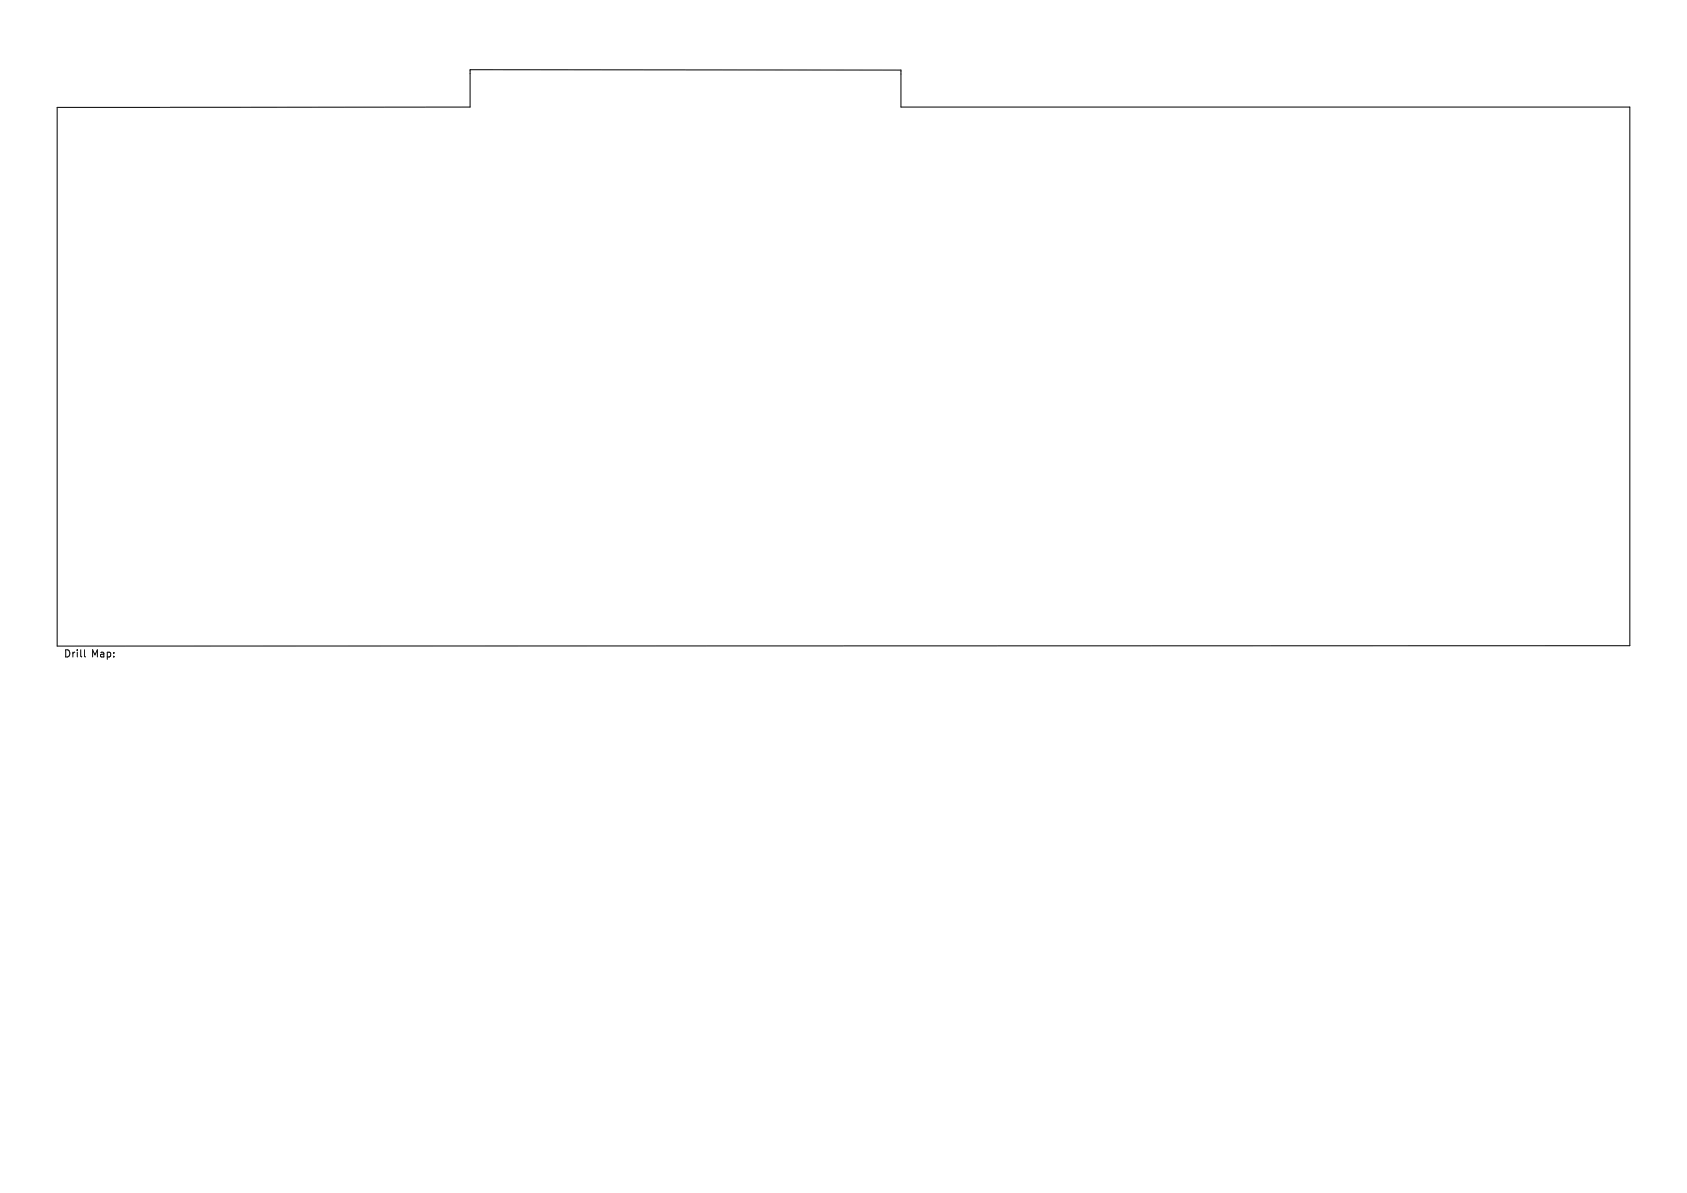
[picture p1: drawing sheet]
<svg xmlns="http://www.w3.org/2000/svg" width="297mm" height="210mm" viewBox="0 0 297 210" stroke-linecap="round" stroke-linejoin="round" font-family="sans-serif">
<defs><g id="words">
<text font-size="1.8" x="11.3" y="115.8">Drill Map:</text>
</g></defs>
<path d="M10.1 18.9l72.7-.1v-6.5h75.8v6.5h128.3v94.9h-276.8zM19 114.8h.2l.3 .2-.1 .5-.4 .1M20 115.5v.1M20 114.9v.1" fill="none" stroke="#000" stroke-width=".18"/>
<use href="#words"/>
</svg>
